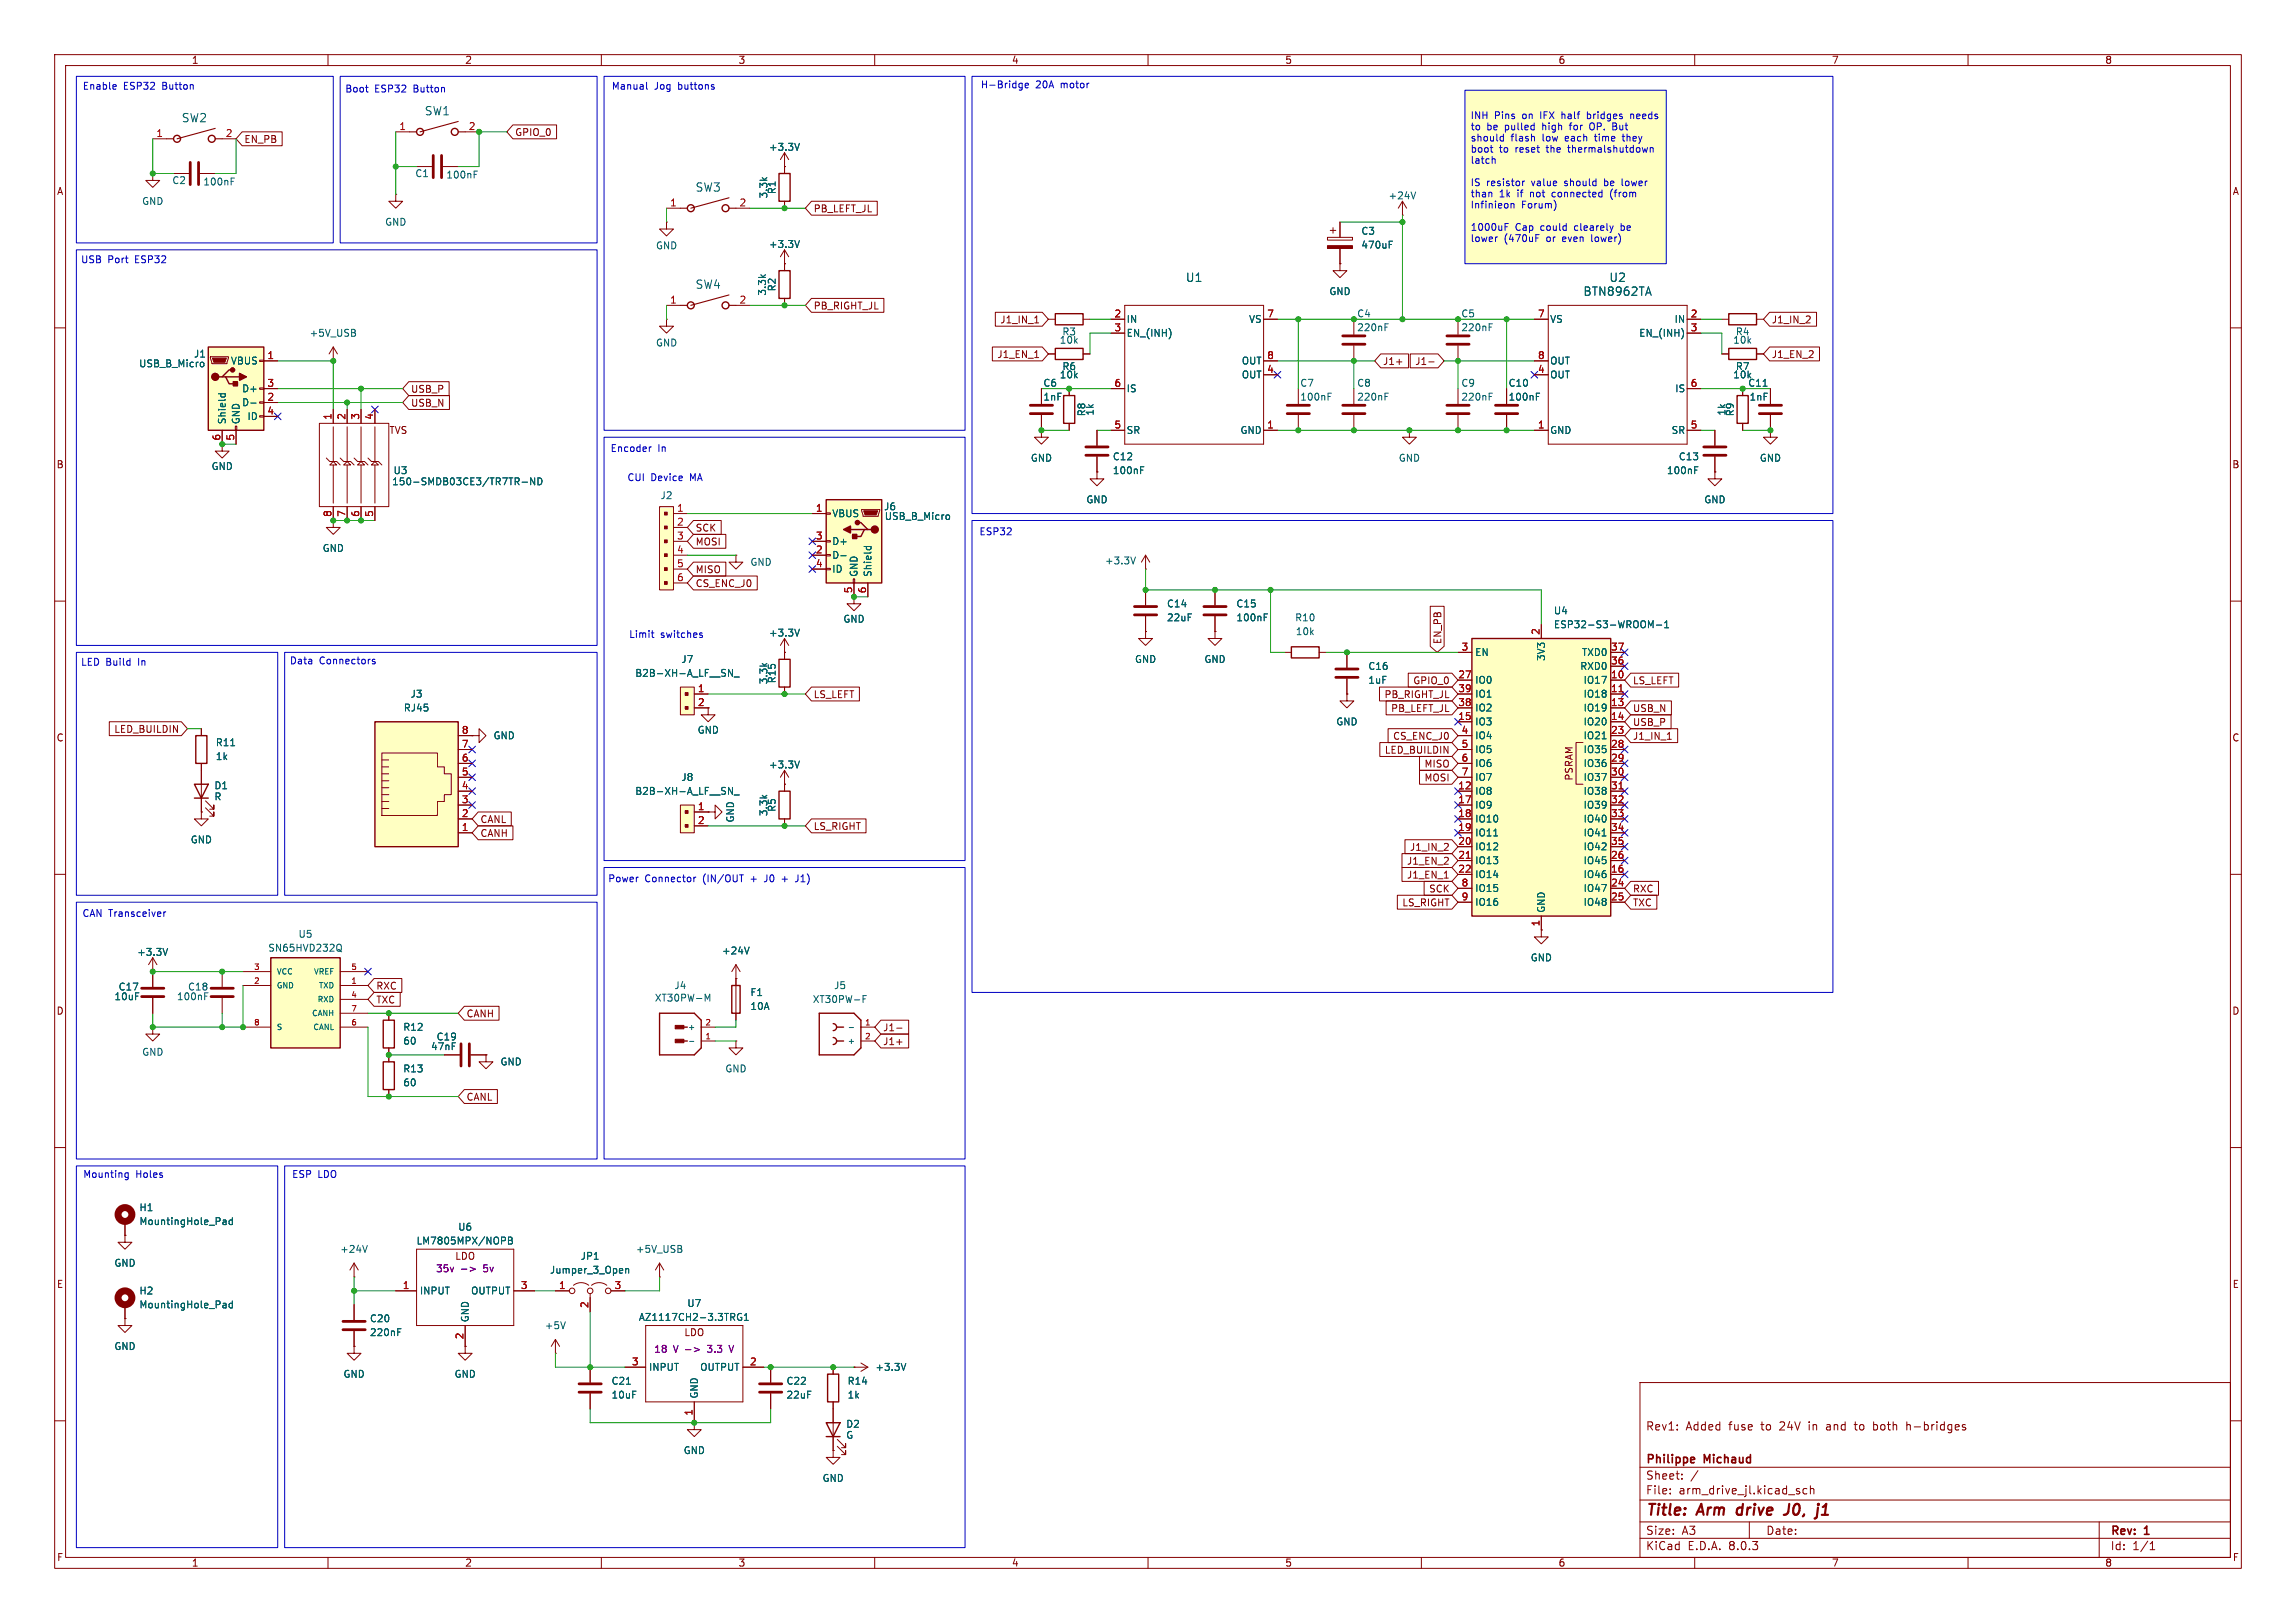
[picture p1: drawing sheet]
<svg xmlns="http://www.w3.org/2000/svg" width="420mm" height="297mm" viewBox="0 0 420 297" stroke-linecap="round" stroke-linejoin="round" font-family="sans-serif">
<defs><g id="words">
<g font-size="2.8" fill="#840000">
<text x="301" y="277.9">Title:</text>
<text x="310.6" y="277.9">Arm</text>
<text x="318.6" y="277.9">drive</text>
<text x="328.2" y="277.9">J0,</text>
<text x="334.9" y="277.9">j1</text>
</g>
<g font-size="2.1" fill="#006464">
<text x="33.2" y="22.6">SW2</text>
<text x="77.6" y="21.3">SW1</text>
<text x="127.1" y="35.3">SW3</text>
<text x="127.1" y="53.1">SW4</text>
<text x="216.8" y="51.8">U1</text>
<text x="294.3" y="51.8">U2</text>
<text x="289.6" y="54.3">BTN8962TA</text>
</g>
<g font-size="2.1" fill="#840000">
<text x="301" y="262">Rev1:</text>
<text x="308.4" y="262">Added</text>
<text x="316.3" y="262">fuse</text>
<text x="322.3" y="262">to</text>
<text x="325.8" y="262">24V</text>
<text x="331.3" y="262">in</text>
<text x="334.6" y="262">and</text>
<text x="340" y="262">to</text>
<text x="343.5" y="262">both</text>
<text x="349.8" y="262">h-bridges</text>
<text x="301" y="268.2">Philippe</text>
<text x="311.8" y="268.2">Michaud</text>
<text x="301" y="273.7">File:</text>
<text x="301" y="271">Sheet:</text>
<text x="307.1" y="273.7">arm_drive_jl.kicad_sch</text>
<text x="301" y="281.1">Size:</text>
<text x="307.6" y="281.1">A3</text>
<text x="323" y="281.1">Date:</text>
<text x="386" y="281.3">Rev:</text>
<text x="392.4" y="281.3">1</text>
<text x="301" y="283.9">KiCad</text>
<text x="308.7" y="283.9">E.D.A.</text>
<text x="316.3" y="283.9">8.0.3</text>
<text x="386" y="283.9">Id:</text>
<text x="390.1" y="283.9">1/1</text>
</g>
<g font-size="1.8" fill="#840000">
<text x="35" y="11.9">1</text>
<text x="85" y="11.9">2</text>
<text x="135" y="11.9">3</text>
<text x="185" y="11.9">4</text>
<text x="235" y="11.9">5</text>
<text x="285" y="11.9">6</text>
<text x="335" y="11.9">7</text>
<text x="385" y="11.9">8</text>
<text x="44.6" y="26.4">EN_PB</text>
<text x="94.1" y="25.1">GPIO_0</text>
<text x="10.3" y="35.9">A</text>
<text x="408.3" y="35.9">A</text>
<text x="148.7" y="39.1">PB_LEFT_JL</text>
<text x="148.7" y="56.8">PB_RIGHT_JL</text>
<text x="182.9" y="59.4">J1_IN_1</text>
<text x="324" y="59.4">J1_IN_2</text>
<text x="182.3" y="65.7">J1_EN_1</text>
<text x="324" y="65.7">J1_EN_2</text>
<text x="252.9" y="67">J1+</text>
<text x="258.8" y="67">J1-</text>
<text x="75.1" y="72.1">USB_P</text>
<text x="75.1" y="74.6">USB_N</text>
<text x="71.1" y="79.6">TVS</text>
<text x="10.3" y="85.9">B</text>
<text x="408.2" y="85.9">B</text>
<text x="127.2" y="100">MOSI</text>
<text x="127.2" y="97.5">SCK</text>
<text x="127.2" y="105.1">MISO</text>
<text x="127.2" y="107.6">CS_ENC_J0</text>
<text x="263.8" y="118" transform="rotate(-90 263.8 118)">EN_PB</text>
<text x="258.4" y="125.4">GPIO_0</text>
<text x="298.6" y="125.4">LS_LEFT</text>
<text x="148.7" y="128">LS_LEFT</text>
<text x="253.2" y="128">PB_RIGHT_JL</text>
<text x="254.4" y="130.5">PB_LEFT_JL</text>
<text x="298.6" y="130.5">USB_N</text>
<text x="10.3" y="135.9">C</text>
<text x="20.8" y="134.3">LED_BUILDIN</text>
<text x="254.7" y="135.6">CS_ENC_J0</text>
<text x="298.6" y="133">USB_P</text>
<text x="298.6" y="135.6">J1_IN_1</text>
<text x="408.2" y="135.9">C</text>
<text x="253.2" y="138.1">LED_BUILDIN</text>
<text x="260.5" y="143.2">MOSI</text>
<text x="260.5" y="140.7">MISO</text>
<text x="287.9" y="143" transform="rotate(-90 287.9 143)">PSRAM</text>
<text x="87.8" y="150.8">CANL</text>
<text x="87.8" y="153.4">CANH</text>
<text x="148.7" y="152.1">LS_RIGHT</text>
<text x="257.8" y="155.9">J1_IN_2</text>
<text x="257.3" y="158.4">J1_EN_2</text>
<text x="257.3" y="161">J1_EN_1</text>
<text x="256.4" y="166.1">LS_RIGHT</text>
<text x="261.3" y="163.5">SCK</text>
<text x="298.6" y="166.1">TXC</text>
<text x="298.6" y="163.5">RXC</text>
<text x="10.3" y="185.9">D</text>
<text x="68.7" y="183.8">TXC</text>
<text x="68.7" y="181.3">RXC</text>
<text x="408.2" y="185.9">D</text>
<text x="85.2" y="186.4">CANH</text>
<text x="161.4" y="188.9">J1-</text>
<text x="161.4" y="191.5">J1+</text>
<text x="85.2" y="201.6">CANL</text>
<text x="82.6" y="230.7">LDO</text>
<text x="10.3" y="235.9">E</text>
<text x="408.3" y="235.9">E</text>
<text x="124.5" y="244.7">LDO</text>
<text x="10.3" y="285.9">F</text>
<text x="35" y="286.9">1</text>
<text x="85" y="286.9">2</text>
<text x="135" y="286.9">3</text>
<text x="185" y="286.9">4</text>
<text x="235" y="286.9">5</text>
<text x="285" y="286.9">6</text>
<text x="335" y="286.9">7</text>
<text x="385" y="286.9">8</text>
<text x="408.3" y="285.9">F</text>
</g>
<g font-size="1.8" fill="#0000c2">
<text x="15" y="16.6">Enable</text>
<text x="22.6" y="16.6">ESP32</text>
<text x="29.8" y="16.6">Button</text>
<text x="63.1" y="17.1">Boot</text>
<text x="68.5" y="17.1">ESP32</text>
<text x="75.7" y="17.1">Button</text>
<text x="111.8" y="16.6">Manual</text>
<text x="119.7" y="16.6">Jog</text>
<text x="124.1" y="16.6">buttons</text>
<text x="179.3" y="16.4">H-Bridge</text>
<text x="189.4" y="16.4">20A</text>
<text x="194.1" y="16.4">motor</text>
<text x="268.9" y="22">INH</text>
<text x="273.4" y="22">Pins</text>
<text x="278.6" y="22">on</text>
<text x="282.1" y="22">IFX</text>
<text x="286.1" y="22">half</text>
<text x="291" y="22">bridges</text>
<text x="299.1" y="22">needs</text>
<text x="268.9" y="24">to</text>
<text x="268.9" y="26.1">should</text>
<text x="268.9" y="28.1">boot</text>
<text x="272" y="24">be</text>
<text x="274.3" y="28.1">to</text>
<text x="275.4" y="24">pulled</text>
<text x="276.4" y="26.1">flash</text>
<text x="277.3" y="28.1">reset</text>
<text x="282.3" y="26.1">low</text>
<text x="282.4" y="24">high</text>
<text x="283.2" y="28.1">the</text>
<text x="286.6" y="26.1">each</text>
<text x="287.3" y="28.1">thermalshutdown</text>
<text x="287.6" y="24">for</text>
<text x="291.5" y="24">OP.</text>
<text x="292.2" y="26.1">time</text>
<text x="295.8" y="24">But</text>
<text x="297.5" y="26.1">they</text>
<text x="268.9" y="30.2">latch</text>
<text x="268.9" y="34.3">IS</text>
<text x="271.9" y="34.3">resistor</text>
<text x="280.3" y="34.3">value</text>
<text x="286.5" y="34.3">should</text>
<text x="293.9" y="34.3">be</text>
<text x="297.3" y="34.3">lower</text>
<text x="268.9" y="36.3">than</text>
<text x="268.9" y="38.4">Infinieon</text>
<text x="274.3" y="36.3">1k</text>
<text x="277.7" y="36.3">if</text>
<text x="278.3" y="38.4">Forum)</text>
<text x="280.2" y="36.3">not</text>
<text x="284.4" y="36.3">connected</text>
<text x="295.2" y="36.3">(from</text>
<text x="268.9" y="42.4">1000uF</text>
<text x="268.9" y="44.5">lower</text>
<text x="275.1" y="44.5">(470uF</text>
<text x="277.2" y="42.4">Cap</text>
<text x="281.9" y="42.4">could</text>
<text x="283" y="44.5">or</text>
<text x="286.1" y="44.5">even</text>
<text x="288.3" y="42.4">clearely</text>
<text x="291.6" y="44.5">lower)</text>
<text x="296.9" y="42.4">be</text>
<text x="14.7" y="48.4">USB</text>
<text x="19.7" y="48.4">Port</text>
<text x="24.8" y="48.4">ESP32</text>
<text x="111.6" y="82.9">Encoder</text>
<text x="120.3" y="82.9">In</text>
<text x="114.7" y="88.2">CUI</text>
<text x="119" y="88.2">Device</text>
<text x="126.3" y="88.2">MA</text>
<text x="179.1" y="98.1">ESP32</text>
<text x="115" y="116.9">Limit</text>
<text x="120.8" y="116.9">switches</text>
<text x="14.7" y="122">LED Build</text>
<text x="25.4" y="122">In</text>
<text x="52.9" y="121.8">Data</text>
<text x="58.4" y="121.8">Connectors</text>
<text x="111.2" y="161.6">Power</text>
<text x="118" y="161.6">Connector</text>
<text x="128.7" y="161.6">(IN/OUT</text>
<text x="137.6" y="161.6">+</text>
<text x="140.3" y="161.6">J0</text>
<text x="143.7" y="161.6">+</text>
<text x="146.4" y="161.6">J1)</text>
<text x="15" y="168">CAN Transceiver</text>
<text x="15.1" y="215.8">Mounting</text>
<text x="24.8" y="215.8">Holes</text>
<text x="53.3" y="215.8">ESP</text>
<text x="58.1" y="215.8">LDO</text>
</g>
<g font-size="1.8" fill="#a90000">
<text x="73" y="23.9">1</text>
<text x="85.7" y="23.9">2</text>
<text x="28.5" y="25.1">1</text>
<text x="41.2" y="25.1">2</text>
<text x="122.5" y="37.8">1</text>
<text x="135.2" y="37.8">2</text>
<text x="122.5" y="55.6">1</text>
<text x="135.2" y="55.6">2</text>
<text x="203.8" y="58.2">2</text>
<text x="231.7" y="58.2">7</text>
<text x="281.2" y="58.2">7</text>
<text x="309.2" y="58.2">2</text>
<text x="48.8" y="65.8">1</text>
<text x="203.8" y="60.7">3</text>
<text x="231.7" y="65.8">8</text>
<text x="281.2" y="65.8">8</text>
<text x="309.2" y="60.7">3</text>
<text x="48.8" y="70.9">3</text>
<text x="203.8" y="70.9">6</text>
<text x="231.7" y="68.3">4</text>
<text x="281.2" y="68.3">4</text>
<text x="309.2" y="70.9">6</text>
<text x="48.8" y="73.4">2</text>
<text x="48.8" y="75.9">4</text>
<text x="60.7" y="76.9" transform="rotate(-90 60.7 76.9)">1</text>
<text x="63.2" y="76.9" transform="rotate(-90 63.2 76.9)">2</text>
<text x="65.8" y="76.9" transform="rotate(-90 65.8 76.9)">3</text>
<text x="68.3" y="76.9" transform="rotate(-90 68.3 76.9)">4</text>
<text x="40.4" y="80.7" transform="rotate(-90 40.4 80.7)">6</text>
<text x="42.9" y="80.7" transform="rotate(-90 42.9 80.7)">5</text>
<text x="203.8" y="78.5">5</text>
<text x="231.7" y="78.5">1</text>
<text x="281.2" y="78.5">1</text>
<text x="309.2" y="78.5">5</text>
<text x="60.7" y="94.7" transform="rotate(-90 60.7 94.7)">8</text>
<text x="63.2" y="94.7" transform="rotate(-90 63.2 94.7)">7</text>
<text x="65.8" y="94.7" transform="rotate(-90 65.8 94.7)">6</text>
<text x="68.3" y="94.7" transform="rotate(-90 68.3 94.7)">5</text>
<text x="123.8" y="93.7">1</text>
<text x="149.2" y="93.7">1</text>
<text x="123.8" y="96.3">2</text>
<text x="123.8" y="98.8">3</text>
<text x="123.8" y="101.3">4</text>
<text x="149.2" y="101.3">2</text>
<text x="149.2" y="98.8">3</text>
<text x="123.8" y="103.9">5</text>
<text x="123.8" y="106.4">6</text>
<text x="149.2" y="103.9">4</text>
<text x="156" y="108.7" transform="rotate(-90 156 108.7)">5</text>
<text x="158.5" y="108.7" transform="rotate(-90 158.5 108.7)">6</text>
<text x="267.3" y="119.1">3</text>
<text x="281.7" y="116.3" transform="rotate(-90 281.7 116.3)">2</text>
<text x="294.6" y="119.1">37</text>
<text x="266.7" y="124.2">27</text>
<text x="294.6" y="124.2">10</text>
<text x="294.6" y="121.7">36</text>
<text x="127.6" y="126.7">1</text>
<text x="127.6" y="129.3">2</text>
<text x="266.7" y="131.8">15</text>
<text x="266.7" y="129.3">38</text>
<text x="266.7" y="126.7">39</text>
<text x="294.6" y="126.7">11</text>
<text x="294.6" y="129.3">13</text>
<text x="294.6" y="131.8">14</text>
<text x="84.4" y="136.9">7</text>
<text x="84.4" y="134.4">8</text>
<text x="267.3" y="134.4">4</text>
<text x="267.3" y="136.9">5</text>
<text x="294.6" y="134.4">23</text>
<text x="294.6" y="136.9">28</text>
<text x="84.4" y="142">5</text>
<text x="84.4" y="139.4">6</text>
<text x="267.3" y="139.4">6</text>
<text x="267.3" y="142">7</text>
<text x="294.6" y="139.4">29</text>
<text x="294.6" y="142">30</text>
<text x="84.4" y="149.6">2</text>
<text x="84.4" y="147.1">3</text>
<text x="84.4" y="144.5">4</text>
<text x="127.6" y="148.3">1</text>
<text x="266.7" y="144.5">12</text>
<text x="266.7" y="147.1">17</text>
<text x="266.7" y="149.6">18</text>
<text x="294.6" y="144.5">31</text>
<text x="294.6" y="147.1">32</text>
<text x="294.6" y="149.6">33</text>
<text x="84.4" y="152.1">1</text>
<text x="127.6" y="150.9">2</text>
<text x="266.7" y="152.1">19</text>
<text x="266.7" y="154.7">20</text>
<text x="294.6" y="152.1">34</text>
<text x="294.6" y="154.7">35</text>
<text x="266.7" y="157.2">21</text>
<text x="266.7" y="159.8">22</text>
<text x="294.6" y="159.8">16</text>
<text x="294.6" y="157.2">26</text>
<text x="267.3" y="162.3">8</text>
<text x="267.3" y="164.8">9</text>
<text x="294.6" y="162.3">24</text>
<text x="294.6" y="164.8">25</text>
<text x="281.7" y="169.6" transform="rotate(-90 281.7 169.6)">1</text>
<text x="73.6" y="236">1</text>
<text x="95.2" y="236">3</text>
<text x="102.2" y="236">1</text>
<text x="107.7" y="239.5" transform="rotate(-90 107.7 239.5)">2</text>
<text x="112.3" y="236">3</text>
<text x="84.8" y="245.2" transform="rotate(-90 84.8 245.2)">2</text>
<text x="115.5" y="249.9">3</text>
<text x="137.1" y="249.9">2</text>
<text x="126.7" y="259.2" transform="rotate(-90 126.7 259.2)">1</text>
</g>
<g font-size="1.8" fill="#006464">
<text x="140.6" y="27.8">+3.3V</text>
<text x="31.4" y="33.9">C2</text>
<text x="37.1" y="34.1">100nF</text>
<text x="75.9" y="32.6">C1</text>
<text x="81.5" y="32.9">100nF</text>
<text x="142.1" y="35.6" transform="rotate(-90 142.1 35.6)">R1</text>
<text x="25.9" y="37.7">GND</text>
<text x="70.4" y="41.5">GND</text>
<text x="140.6" y="36.4" transform="rotate(-90 140.6 36.4)">3.3k</text>
<text x="253.9" y="36.7">+24V</text>
<text x="119.9" y="45.8">GND</text>
<text x="140.6" y="45.6">+3.3V</text>
<text x="248.9" y="43.2">C3</text>
<text x="248.9" y="45.7">470uF</text>
<text x="142.1" y="53.4" transform="rotate(-90 142.1 53.4)">R2</text>
<text x="140.3" y="54.2" transform="rotate(-90 140.3 54.2)">3.3k</text>
<text x="206" y="59.3">IN</text>
<text x="228.4" y="59.3">VS</text>
<text x="243.1" y="54.2">GND</text>
<text x="248.2" y="58.3">C4</text>
<text x="267.2" y="58.3">C5</text>
<text x="283.5" y="59.3">VS</text>
<text x="306.2" y="59.3">IN</text>
<text x="35.4" y="65.6">J1</text>
<text x="56.5" y="61.8">+5V_USB</text>
<text x="119.9" y="63.6">GND</text>
<text x="193.8" y="63.1">10k</text>
<text x="194.2" y="61.6">R3</text>
<text x="206" y="61.8">EN_(INH)</text>
<text x="248.2" y="60.8">220nF</text>
<text x="267.2" y="60.8">220nF</text>
<text x="299.7" y="61.8">EN_(INH)</text>
<text x="316.9" y="63.1">10k</text>
<text x="317.4" y="61.6">R4</text>
<text x="25.3" y="67.4">USB_B_Micro</text>
<text x="42.1" y="66.9">VBUS</text>
<text x="44.2" y="72">D+</text>
<text x="190.8" y="71">C6</text>
<text x="193.8" y="69.4">10k</text>
<text x="194.2" y="67.9">R6</text>
<text x="206" y="72">IS</text>
<text x="227.1" y="69.4">OUT</text>
<text x="227.1" y="66.9">OUT</text>
<text x="237.8" y="71">C7</text>
<text x="248.2" y="71">C8</text>
<text x="267.2" y="71">C9</text>
<text x="275.9" y="71">C10</text>
<text x="283.5" y="69.4">OUT</text>
<text x="283.5" y="66.9">OUT</text>
<text x="306.3" y="72">IS</text>
<text x="316.9" y="69.4">10k</text>
<text x="317.4" y="67.9">R7</text>
<text x="319.7" y="71">C11</text>
<text x="41.5" y="77.7" transform="rotate(-90 41.5 77.7)">Shield</text>
<text x="44" y="77.7" transform="rotate(-90 44 77.7)">GND</text>
<text x="44.2" y="74.5">D-</text>
<text x="45.2" y="77.1">ID</text>
<text x="190.8" y="73.5">1nF</text>
<text x="198.7" y="76.3" transform="rotate(-90 198.7 76.3)">R8</text>
<text x="200.3" y="76.2" transform="rotate(-90 200.3 76.2)">1k</text>
<text x="237.8" y="73.5">100nF</text>
<text x="248.2" y="73.5">220nF</text>
<text x="267.2" y="73.5">220nF</text>
<text x="275.9" y="73.5">100nF</text>
<text x="315.8" y="76.2" transform="rotate(-90 315.8 76.2)">1k</text>
<text x="317.3" y="76.3" transform="rotate(-90 317.3 76.3)">R9</text>
<text x="319.9" y="73.5">1nF</text>
<text x="206" y="79.6">SR</text>
<text x="226.8" y="79.6">GND</text>
<text x="283.5" y="79.6">GND</text>
<text x="305.7" y="79.6">SR</text>
<text x="38.6" y="86.2">GND</text>
<text x="71.6" y="89">150-SMDB03CE3/TR7TR-ND</text>
<text x="71.9" y="87">U3</text>
<text x="188.5" y="84.7">GND</text>
<text x="203.5" y="87">100nF</text>
<text x="203.5" y="84.4">C12</text>
<text x="255.8" y="84.7">GND</text>
<text x="304.8" y="87">100nF</text>
<text x="307" y="84.4">C13</text>
<text x="321.8" y="84.7">GND</text>
<text x="120.7" y="91.5">J2</text>
<text x="152.1" y="94.8">VBUS</text>
<text x="161.6" y="93.6">J6</text>
<text x="161.7" y="95.4">USB_B_Micro</text>
<text x="198.6" y="92.3">GND</text>
<text x="311.7" y="92.3">GND</text>
<text x="58.9" y="101.2">GND</text>
<text x="152.1" y="99.9">D+</text>
<text x="137.2" y="103.7">GND</text>
<text x="152.1" y="102.5">D-</text>
<text x="152.1" y="105">ID</text>
<text x="157.1" y="105.7" transform="rotate(-90 157.1 105.7)">GND</text>
<text x="159.6" y="105.7" transform="rotate(-90 159.6 105.7)">Shield</text>
<text x="202" y="103.5">+3.3V</text>
<text x="213.4" y="111.4">C14</text>
<text x="213.4" y="113.9">22uF</text>
<text x="226.1" y="113.9">100nF</text>
<text x="226.1" y="111.4">C15</text>
<text x="236.8" y="113.9">R10</text>
<text x="284.1" y="112.6">U4</text>
<text x="140.6" y="116.7">+3.3V</text>
<text x="154.2" y="114.1">GND</text>
<text x="236.9" y="116.4">10k</text>
<text x="284.1" y="115.2">ESP32-S3-WROOM-1</text>
<text x="116.1" y="124.1">B2B-XH-A_LF__SN_</text>
<text x="124.5" y="121.5">J7</text>
<text x="140.6" y="125.3" transform="rotate(-90 140.6 125.3)">3.3k</text>
<text x="142.1" y="125.1" transform="rotate(-90 142.1 125.1)">R15</text>
<text x="207.5" y="121.5">GND</text>
<text x="220.2" y="121.5">GND</text>
<text x="250.2" y="125.3">1uF</text>
<text x="250.2" y="122.8">C16</text>
<text x="269.7" y="125.3">IO0</text>
<text x="269.7" y="120.2">EN</text>
<text x="282.8" y="121.1" transform="rotate(-90 282.8 121.1)">3V3</text>
<text x="289" y="122.8">RXD0</text>
<text x="289.3" y="120.2">TXD0</text>
<text x="289.6" y="125.3">IO17</text>
<text x="73.8" y="130.4">RJ45</text>
<text x="75" y="127.9">J3</text>
<text x="269.7" y="130.4">IO2</text>
<text x="269.7" y="127.9">IO1</text>
<text x="289.6" y="127.9">IO18</text>
<text x="289.6" y="130.4">IO19</text>
<text x="39.4" y="136.8">R11</text>
<text x="90.2" y="135.5">GND</text>
<text x="127.5" y="134.5">GND</text>
<text x="244.3" y="132.9">GND</text>
<text x="269.7" y="132.9">IO3</text>
<text x="269.7" y="135.5">IO4</text>
<text x="289.6" y="132.9">IO20</text>
<text x="289.6" y="135.5">IO21</text>
<text x="39.4" y="139.3">1k</text>
<text x="124.5" y="143.1">J8</text>
<text x="140.6" y="140.8">+3.3V</text>
<text x="269.7" y="138">IO5</text>
<text x="269.7" y="140.6">IO6</text>
<text x="269.7" y="143.1">IO7</text>
<text x="289.6" y="138">IO35</text>
<text x="289.6" y="140.6">IO36</text>
<text x="289.6" y="143.1">IO37</text>
<text x="39.1" y="144.6">D1</text>
<text x="39.1" y="146.7">R</text>
<text x="116.1" y="145.6">B2B-XH-A_LF__SN_</text>
<text x="140.6" y="149.4" transform="rotate(-90 140.6 149.4)">3.3k</text>
<text x="142.1" y="148.7" transform="rotate(-90 142.1 148.7)">R5</text>
<text x="269.7" y="145.6">IO8</text>
<text x="269.7" y="148.2">IO9</text>
<text x="289.6" y="145.6">IO38</text>
<text x="289.6" y="148.2">IO39</text>
<text x="34.8" y="154.5">GND</text>
<text x="134.5" y="150.6" transform="rotate(-90 134.5 150.6)">GND</text>
<text x="269.7" y="150.7">IO10</text>
<text x="269.7" y="153.3">IO11</text>
<text x="269.7" y="155.8">IO12</text>
<text x="289.6" y="150.7">IO40</text>
<text x="289.6" y="153.3">IO41</text>
<text x="289.6" y="155.8">IO42</text>
<text x="269.7" y="158.3">IO13</text>
<text x="269.7" y="160.9">IO14</text>
<text x="289.6" y="160.9">IO46</text>
<text x="289.6" y="158.3">IO45</text>
<text x="269.7" y="163.4">IO15</text>
<text x="269.7" y="166">IO16</text>
<text x="282.8" y="167.1" transform="rotate(-90 282.8 167.1)">GND</text>
<text x="289.6" y="163.4">IO47</text>
<text x="289.6" y="166">IO48</text>
<text x="54.5" y="171.8">U5</text>
<text x="25" y="175.1">+3.3V</text>
<text x="49" y="174.3">SN65HVD232Q</text>
<text x="132" y="174.9">+24V</text>
<text x="279.9" y="176.1">GND</text>
<text x="20.8" y="183.2">10uF</text>
<text x="21.6" y="181.5">C17</text>
<text x="32.3" y="183.2">100nF</text>
<text x="34.3" y="181.5">C18</text>
<text x="119.7" y="183.5">XT30PW-M</text>
<text x="123.3" y="181.2">J4</text>
<text x="137.2" y="182.5">F1</text>
<text x="137.2" y="185">10A</text>
<text x="148.6" y="183.7">XT30PW-F</text>
<text x="152.5" y="181.2">J5</text>
<text x="73.7" y="188.8">R12</text>
<text x="73.7" y="191.4">60</text>
<text x="79.8" y="190.6">C19</text>
<text x="25.9" y="193.4">GND</text>
<text x="73.7" y="196.4">R13</text>
<text x="78.7" y="192.4">47nF</text>
<text x="91.4" y="195.2">GND</text>
<text x="132.6" y="196.4">GND</text>
<text x="73.7" y="199">60</text>
<text x="25.4" y="221.8">H1</text>
<text x="25.4" y="224.4">MountingHole_Pad</text>
<text x="76.1" y="227.9">LM7805MPX/NOPB</text>
<text x="83.7" y="225.4">U6</text>
<text x="20.8" y="232">GND</text>
<text x="62.1" y="229.5">+24V</text>
<text x="100.5" y="233.3">Jumper_3_Open</text>
<text x="106.1" y="230.7">JP1</text>
<text x="116.2" y="229.5">+5V_USB</text>
<text x="25.4" y="237.1">H2</text>
<text x="25.4" y="239.6">MountingHole_Pad</text>
<text x="76.7" y="237.1">INPUT</text>
<text x="86.1" y="237.1">OUTPUT</text>
<text x="125.6" y="239.4">U7</text>
<text x="67.6" y="244.7">220nF</text>
<text x="67.6" y="242.2">C20</text>
<text x="86" y="242.1" transform="rotate(-90 86 242.1)">GND</text>
<text x="99.6" y="243.4">+5V</text>
<text x="116.8" y="241.9">AZ1117CH2-3.3TRG1</text>
<text x="20.8" y="247.2">GND</text>
<text x="118.6" y="251.1">INPUT</text>
<text x="128" y="251.1">OUTPUT</text>
<text x="160" y="251.1">+3.3V</text>
<text x="62.7" y="252.3">GND</text>
<text x="83.1" y="252.3">GND</text>
<text x="111.8" y="253.6">C21</text>
<text x="111.8" y="256.1">10uF</text>
<text x="127.9" y="256" transform="rotate(-90 127.9 256)">GND</text>
<text x="143.8" y="253.6">C22</text>
<text x="143.8" y="256.1">22uF</text>
<text x="154.9" y="253.6">R14</text>
<text x="154.9" y="256.1">1k</text>
<text x="154.7" y="261.5">D2</text>
<text x="154.7" y="263.5">G</text>
<text x="125" y="266.3">GND</text>
<text x="150.4" y="271.4">GND</text>
</g>
<g font-size="1.8" fill="#840084">
<text x="79.7" y="233">35v</text>
<text x="84.2" y="233">-&gt;</text>
<text x="88.5" y="233">5v</text>
<text x="119.6" y="247.8">18</text>
<text x="123.2" y="247.8">V -&gt;</text>
<text x="129.7" y="247.8">3.3</text>
<text x="133.9" y="247.8">V</text>
</g>
<g font-size="1.4" fill="#a90000">
<text x="46.4" y="177.5">3</text>
<text x="64.2" y="177.5">5</text>
<text x="46.4" y="180.1">2</text>
<text x="64.2" y="180.1">1</text>
<text x="64.2" y="182.6">4</text>
<text x="64.2" y="185.2">7</text>
<text x="46.4" y="187.7">8</text>
<text x="64.2" y="187.7">6</text>
<text x="128.9" y="190.2">1</text>
<text x="128.9" y="187.7">2</text>
<text x="158.1" y="187.7">1</text>
<text x="158.1" y="190.2">2</text>
</g>
<g font-size="1.4" fill="#006464">
<text x="50.5" y="178.5">VCC</text>
<text x="57.3" y="178.5">VREF</text>
<text x="50.5" y="181.1">GND</text>
<text x="58" y="183.6">RXD</text>
<text x="58.2" y="181.1">TXD</text>
<text x="50.5" y="188.7">S</text>
<text x="56.9" y="186.2">CANH</text>
<text x="57.2" y="188.7">CANL</text>
<text x="125.7" y="188.7">+</text>
<text x="155" y="191.2">+</text>
</g>
</g></defs>
<g fill="none" stroke="#840000" stroke-width=".18">
<path d="M10 10h400v277h-400zM12 12h396v273h-396zM60 10v2M110 10v2M160 10v2M210 10v2M260 10v2M310 10v2M360 10v2M10 60h2M408 60h2M10 110h2"/>
<path d="M408 110h2M10 160h2M408 160h2M10 210h2M408 210h2M10 260h2M300 253h108v32h-108zM408 260h2M300 278.5h108M300 274.5h108M300 268.5h108M305.5 273.2v.2"/>
<path d="M305.5 272.5v.1M307.7 270.5v.2M307.7 269.8v.1M310.6 269.1l-1.3 1.9M320 278.5v3M328.8 272.9l.4 .1v.2l-.2 .2h-.3M328.8 272.4l.4 .1M330.5 272.5l-.4-.1-.3 .3v.4l.1 .2h.6M331.2 272.5l.2-.1 .3 .1 .1 .9M331.2 271.9v1.5M339.2 260.7h.5M342.7 260.2v1.5"/>
<path d="M342.7 261.6l.5 .1M343.2 260.7l-.5 .1M348.8 260.2v1.5M349.2 260.7l-.4 .1M359 260.8h.5M359 261.1l.4 .1 .2 .2-.1 .2-.4 .1M384 278.5v6.5M60 285v2M110 285v2M160 285v2M210 285v2M260 285v2"/>
<path d="M300 281.5h108M310 285v2M360 285v2M393.3 283.6h.9M393.3 282.5l.4-.4v1.5"/>
</g>
<path d="M317.9 276.1l-.2 .7 .3 .4M327.3 275.2l-.2 1.4a.74 .74 0 0 1-.8 .6M333.2 277.2h1.2M333.8 275.5l-.4 .3" fill="none" stroke="#840000" stroke-width=".4"/>
<path d="M309.8 266.7l.2 .3-.7 .2M309.9 267.6l-.1 .1" fill="none" stroke="#840000" stroke-width=".3"/>
<path d="M268 16.5h36.8v31.8h-36.8z" fill="#ffffc2"/>
<path d="M36.8 133.4v1.2M36.8 139.7v8.9M86.4 134.6h1.2v-1.2l1.3 1.2-1.3 1.3v-1.3M86.4 134.6h.1M36.8 148.6v1.3h1.3l-1.3 1.2-1.2-1.2h1.2M36.8 148.6h.1M37.6 147.8l1.5 1.6v-.8v.8h-.7M37.6 146.6l1.5 1.5v-.8v.8h-.7M22.9 226.1v1.2h1.2l-1.2 1.3-1.3-1.3h1.3M22.9 226.1h.1" fill="none" stroke="#840000" stroke-width=".18"/>
<path d="M35.8 134.6h2v5.1h-2zM35.6 143.5h2.5l-1.3 2.6zM35.6 146.1h2.5" fill="none" stroke="#840000" stroke-width=".25"/>
<path d="M42.2 136.5h.7" fill="none" stroke="#006464" stroke-width=".18"/>
<path d="M68.6 132.1h15.2v22.8h-15.2z" fill="#ffffc2"/>
<g fill="none" stroke="#840000" stroke-width=".18">
<path d="M69.8 137.8h10.2v2.5h1.3v1.3h1.2v3.8h-1.2v1.3h-1.3v2.5h-10.2zM69.8 139.1h1.3M83.8 139.7h2.6M83.8 137.2h2.6M83.8 134.6h2.6M69.8 148h1.3M69.8 146.7h1.3M69.8 145.4h1.3M69.8 144.1h1.3M69.8 142.9h1.3M69.8 141.6h1.3M69.8 140.3h1.3"/>
<path d="M83.8 152.4h2.6M83.8 149.9h2.6M83.8 147.3h2.6M83.8 144.8h2.6M83.8 142.2h2.6M81.3 193h2.8M86.1 193h2.8"/>
</g>
<path d="M68.6 132.1h15.2v22.8h-15.2z" fill="none" stroke="#840000" stroke-width=".25"/>
<path d="M84.3 191v4.1M85.9 191v4.1" fill="none" stroke="#840000" stroke-width=".51"/>
<path d="M49.5 175.3h12.7v16.5h-12.7z" fill="#ffffc2"/>
<g fill="none" stroke="#840000" stroke-width=".25">
<path d="M142.5 31.8h2v5h-2zM193 57.4h5.1v2h-5.1zM316.2 57.4h5.1v2h-5.1zM193 63.8h5.1v2h-5.1zM194.6 72.4h2v5.1h-2zM316.2 63.8h5.1v2h-5.1zM317.8 72.4h2v5.1h-2zM49.5 175.3h12.7v16.5h-12.7zM70.1 194.3h2v5.1h-2zM70.1 186.7h2v5.1h-2zM120.6 185.4h6.4l1.3 1.3v5.1l-1.3 1.2h-6.4zM123.8 190.5h1.9"/>
<path d="M123.8 188h1.9M133.9 180.3h1.5v5.1h-1.5zM149.9 185.4h6.3l1.3 1.3v5.1l-1.3 1.2h-6.3zM152.4 189.9a.64 .64 0 0 1 .6 .6 .64 .64 0 0 1-.6 .6M152.4 187.3a.64 .64 0 0 1 .6 .7 .64 .64 0 0 1-.6 .6M153 190.5h1.3M153 188h1.3M151.4 251.5h2v5h-2zM151.1 260.3h2.6l-1.3 2.6zM151.1 262.9h2.6"/>
<circle cx="126.4" cy="38.1" r=".63"/>
<circle cx="132.7" cy="38.1" r=".63"/>
<circle cx="126.4" cy="55.9" r=".63"/>
<circle cx="132.7" cy="55.9" r=".63"/>
</g>
<g fill="none" stroke="#840000" stroke-width=".18">
<path d="M121.9 38.1h2.6M134.6 38.1h2.6M143.5 30.5h.1M143.5 27.9v3.9M143.5 36.8v1.3M143.5 27.9l-.8 1.3M143.5 27.9l.8 1.3M256.5 39.4h.1M256.5 36.8l-.7 1.3M256.5 36.8v2.6M256.5 36.8l.8 1.3M121.9 58.4v1.3h1.3l-1.3 1.3-1.3-1.3h1.3"/>
<path d="M121.9 58.4h.1M121.9 40.6v1.3h1.3l-1.3 1.3-1.3-1.3h1.3M121.9 40.6h.1M121.9 55.9h2.6M134.6 55.9h2.6M143.5 48.3h.1M143.5 45.7l-.8 1.3M143.5 45.7v2.6M143.5 45.7l.8 1.3M191.8 58.4h1.2M198.1 58.4h1.3M203.2 58.4h2.5"/>
<path d="M205.7 55.9h25.4v25.4h-25.4zM231.1 58.4h2.6M245.1 48.3v1.2h-1.3l1.3 1.3 1.3-1.3h-1.3M245.1 48.3h.1M280.7 58.4h2.5M283.2 55.9h25.4v25.4h-25.4zM308.6 58.4h2.5M315 58.4h1.2M321.3 58.4h1.3M190.5 78.7v1.3h-1.3l1.3 1.3 1.3-1.3h-1.3M190.5 78.7h.1M190.5 71.1v2.8"/>
<path d="M190.5 75.9v2.8M191.8 64.8h1.2M195.6 71.1v1.3M195.6 77.5v1.2M198.1 64.8h1.3M200.7 78.7v2.8M203.2 78.7h2.5M203.2 71.1h2.5M203.2 61h2.5M231.1 78.7h2.6M231.1 68.6h2.6M231.1 66h2.6"/>
<path d="M237.5 71.1v2.8M237.5 75.9v2.8M257.8 78.7v1.3h-1.3l1.3 1.3 1.3-1.3h-1.3M257.8 78.7h.1M275.6 71.1v2.8M275.6 75.9v2.8M280.7 78.7h2.5M280.7 68.6h2.5M280.7 66h2.5M308.6 78.7h2.5M308.6 71.1h2.5M308.6 61h2.5"/>
<path d="M313.7 78.7v2.8M315 64.8h1.2M318.8 71.1v1.3M318.8 77.5v1.2M321.3 64.8h1.3M323.8 78.7v1.3h1.3l-1.3 1.3-1.2-1.3h1.2M323.8 78.7h.1M323.8 71.1v2.8M323.8 75.9v2.8M200.7 86.4v1.2h-1.3l1.3 1.3 1.2-1.3h-1.2M200.7 86.4h.1M200.7 83.6v2.8"/>
<path d="M313.7 86.4v1.2h1.3l-1.3 1.3-1.3-1.3h1.3M313.7 86.4h.1M313.7 83.6v2.8M246.4 127v1.3h1.2l-1.2 1.2-1.3-1.2h1.3M246.4 127h.1M27.9 177.8h.1M27.9 175.3l-.7 1.2M27.9 175.3v5.3M27.9 175.3l.8 1.2M40.6 177.8v2.8M44.4 177.8h5.1M62.2 177.8h5.1"/>
<path d="M134.6 179.1h.1M134.6 176.5l-.7 1.3M134.6 176.5v10.2M134.6 176.5l.8 1.3M281.9 170.2v1.3h1.3l-1.3 1.2-1.2-1.2h1.2M281.9 170.2h.1M27.9 188v1.2h1.3l-1.3 1.3-1.2-1.3h1.2M27.9 188h.1M27.9 182.6v2.8M40.6 182.6v2.8M44.4 180.3h5.1M44.4 188h5.1"/>
<path d="M62.2 180.3h5.1M62.2 182.9h5.1M62.2 188h5.1M62.2 185.4h5.1M71.1 185.4v1.3M71.1 191.8v2.5M71.1 199.4v1.3M88.9 193v1.3h1.3l-1.3 1.3-1.3-1.3h1.3M88.9 193h.1M128.3 188h2.5M128.3 190.5h2.5M134.6 190.5v1.3h1.3l-1.3 1.2-1.3-1.2h1.3"/>
<path d="M134.6 190.5h.1M157.5 188h2.5M157.5 190.5h2.5M22.9 238.8v2.5M64.8 233.7h.1M64.8 231.1l-.8 1.3M64.8 231.1v2.6M64.8 238.8v2.8M64.8 231.1l.7 1.3M72.4 236.2h3.8M76.2 228.6h17.8v14h-17.8zM94 236.2h3.8"/>
<path d="M101.6 236.2h2.5M104.9 235.2a2.26 2.26 0 0 1 2.8 0M107.9 236.7v3.3M108.2 235.2a2.26 2.26 0 0 1 2.8 0M111.8 236.2h2.5M120.6 233.7h.1M120.6 231.1l-.7 1.3M120.6 231.1v2.6M120.6 231.1l.8 1.3M22.9 241.3v1.3h1.2l-1.2 1.2-1.3-1.2h1.3M22.9 241.3h.1M64.8 246.4v1.2h1.2l-1.2 1.3-1.3-1.3h1.3"/>
<path d="M64.8 246.4h.1M64.8 243.6v2.8M85.1 246.4v1.2h1.3l-1.3 1.3-1.3-1.3h1.3M85.1 246.4h.1M85.1 242.6v3.8M101.6 247.6h.1M101.6 245.1l-.8 1.3M101.6 245.1v2.5M101.6 245.1l.8 1.3M107.9 250.2v2.8M107.9 255v2.8M114.3 250.2h3.8"/>
<path d="M118.1 242.6h17.8v13.9h-17.8zM127 256.5v3.8M135.9 250.2h3.8M141 250.2v2.8M141 255v2.8M152.4 250.2v1.3M152.4 256.5v8.9M156.2 250.2h.1M156.2 250.2h2.5M157.5 249.4l1.2 .8M158.7 250.2l-1.2 .8M127 260.3v1.3h1.3l-1.3 1.3-1.3-1.3h1.3"/>
<path d="M127 260.3h.1M152.4 265.4v1.3h1.3l-1.3 1.3-1.3-1.3h1.3M152.4 265.4h.1M153.2 264.7l1.5 1.5v-.8v.8h-.8M153.2 263.4l1.5 1.5v-.7v.7h-.8"/>
<circle cx="104.6" cy="236.2" r=".51"/>
<circle cx="108" cy="236.2" r=".51"/>
<circle cx="111.3" cy="236.2" r=".51"/>
</g>
<g fill="none" stroke="#006464" stroke-width=".18">
<path d="M146.2 26.2l-.4 1.3M259 35.1l-.5 1.3M146.2 44l-.4 1.3M301.5 52.5l.5 1.5M214.1 60.6v.9M242.9 72.6h.5M242.9 72h.6M281 72.6h.5M281 72h.6M307.9 60.6v.9M322.5 70.7h.7M208.6 86h.5"/>
<path d="M208.6 85.4h.6M310 86h.4M310 85.4h.6M30.7 173.6l-.5 1.2M61.9 172.8a.43 .43 0 0 1 .5 .4v.4l-.1 .4M62 173.8l.3 .2M62.3 174l.2 .2M62.3 174l-.4 .1M137 173.3l-.4 1.3M37.4 182.3h.5M126.1 190.6h.8M129 181.9l.4 .9 .4-.9v1.3"/>
<path d="M155.3 188h.8M157.9 182.8h.4M157.9 182.2h.6M40.9 238.5h.3l.2 .2v.6M41.4 239.3h-.5M41.4 238.8l-.5 .1M42.5 238.6l-.4-.1-.2 .2 .1 .6h.5M42.5 238.1v1.2M67.2 227.9l-.4 1.3M92.3 226.4l.2 .2-.2 .4M93 226.4h.4l.3 .2-.3 .4 .3 .1v.3l-.2 .3h-.5zM93 227h.4"/>
<path d="M114.5 232.1v.9M114.5 232.3l.1-.2 .3 .1 .1 .8M124.4 228.5l.3 .3v.3l-.2 .1M124.6 228l.1 .2-.1 .3M72.8 243.8h.4M72.8 243.1h.6M103.4 241.9l-.4 1.2M114.6 253.3h.7M135.6 240.4a.59 .59 0 0 0-.7 .6 .59 .59 0 0 0 .7 .6l.1-.5h-.3M136.2 241.6h.7M136.2 240.7l.3-.3v1.2M165.7 249.5l-.4 1.3"/>
</g>
<g fill="none" stroke="#840000" stroke-width=".51">
<path d="M188.5 75.7h4M188.5 74.2h4M235.5 75.7h4M235.5 74.2h4M273.6 75.7h4M273.6 74.2h4M321.8 75.7h4.1M321.8 74.2h4.1M198.6 83.3h4.1M198.6 81.8h4.1M311.7 83.3h4M311.7 81.8h4"/>
<path d="M25.9 182.4h4.1M25.9 180.8h4.1M38.6 182.4h4.1M38.6 180.8h4.1M62.7 243.3h4.1M62.7 241.8h4.1M105.9 254.8h4.1M105.9 253.2h4.1M138.9 254.8h4.1M138.9 253.2h4.1"/>
</g>
<circle cx="22.9" cy="237.5" r="1.27" fill="none" stroke="#840000" stroke-width="1.3"/>
<path d="M86 231.9l1 .4-1 .3M127 246.6l1 .4-1 .3M133.3 246.2l.5 1.3" fill="none" stroke="#840084" stroke-width=".18"/>
<path d="M124.5 38.1h1.2M133.3 38.1h1.3M133.3 36.2l-6.9 1.9M124.5 55.9h1.2M133.3 55.9h1.3M133.3 54l-6.9 1.9" fill="none" stroke="#840000" stroke-width=".2"/>
<g fill="#840000" stroke="#840000" stroke-width=".18">
<path d="M123.5 190.2h1.6v.6h-1.6z"/>
<path d="M123.5 187.6h1.6v.7h-1.6z"/>
</g>
<path d="M269.2 116.8h25.4v50.8h-25.4z" fill="#ffffc2"/>
<path d="M236.2 118.4h5.1v2h-5.1zM269.2 116.8h25.4v50.8h-25.4z" fill="none" stroke="#840000" stroke-width=".25"/>
<g fill="none" stroke="#840000" stroke-width=".18">
<path d="M242.8 43.4h4.6v.5h-4.6zM243.3 42.2h1M243.8 41.7v1M245.1 40.6v2.8M245.1 45.5v2.8M247.6 58.4v2.8M266.7 58.4v2.8M247.6 63.2v2.8M247.6 71.1v2.8M247.6 75.9v2.8M266.7 63.2v2.8M266.7 71.1v2.8"/>
<path d="M266.7 75.9v2.8M209.5 104.1h.1M209.5 115.6v1.2h1.3l-1.3 1.3-1.2-1.3h1.2M209.5 115.6h.1M209.5 101.6l-.7 1.3M209.5 101.6v2.5M209.5 108v2.7M209.5 112.8v2.8M209.5 101.6l.8 1.3M222.2 115.6v1.2h1.3l-1.3 1.3-1.2-1.3h1.2M222.2 115.6h.1M222.2 108v2.7"/>
<path d="M222.2 112.8v2.8M234.9 119.4h1.3M241.3 119.4h1.3M246.4 119.4v2.8M266.7 119.4h2.5M281.9 114.3v2.5M294.6 119.4h2.6M246.4 124.2v2.8M266.7 124.5h2.5M266.7 127h2.5M266.7 129.5h2.5M266.7 132.1h2.5"/>
<path d="M266.7 134.6h2.5M266.7 137.2h2.5M266.7 139.7h2.5M289.6 135.9h-1.3v7.6h1.3M294.6 124.5h2.6M294.6 127h2.6M294.6 129.5h2.6M294.6 132.1h2.6M294.6 134.6h2.6M294.6 137.2h2.6M294.6 139.7h2.6M294.6 121.9h2.6"/>
<path d="M266.7 144.8h2.5M266.7 147.3h2.5M266.7 149.9h2.5M266.7 152.4h2.5M266.7 154.9h2.5M266.7 157.5h2.5M266.7 142.2h2.5M294.6 144.8h2.6M294.6 147.3h2.6M294.6 149.9h2.6M294.6 152.4h2.6M294.6 154.9h2.6"/>
<path d="M294.6 157.5h2.6M294.6 142.2h2.6M266.7 160h2.5M266.7 162.6h2.5M266.7 165.1h2.5M281.9 167.6v2.6M294.6 160h2.6M294.6 162.6h2.6M294.6 165.1h2.6M22.9 223.5v2.6"/>
</g>
<path d="M296.2 126.6h.7M268.2 157.1h.7M296.2 144.4h.7" fill="none" stroke="#a90000" stroke-width=".18"/>
<g fill="none" stroke="#006464" stroke-width=".18">
<path d="M253.3 59.9h.5M253.3 59.3h.7M254.1 44.7h.4M254.1 44.1h.6M272.4 59.9h.4M272.4 59.3h.6M253.3 72.6h.5M253.3 72h.7M272.4 72.6h.4M272.4 72h.6M207.7 101.9l-.4 1.3M231.3 112.9h.4"/>
<path d="M231.3 112.3h.6M302 114.5l.4-.9v1.3M303 114.4h1M304.5 114.9h.7M304.5 114l.4-.4v1.3M293.1 135.2h.7M273.2 153h.8M293.1 153h.7M40.9 223.3h.3l.2 .1v.7M41.4 224l-.5 .1M41.4 223.6h-.5M42.5 223.3h-.4l-.2 .2 .1 .5h.5"/>
<path d="M42.5 222.8v1.3"/>
</g>
<g fill="none" stroke="#840000" stroke-width=".51">
<path d="M245.6 75.7h4.1M245.6 74.2h4.1M245.6 63h4.1M245.6 61.5h4.1M264.7 75.7h4M264.7 74.2h4M264.7 63h4M264.7 61.5h4M207.5 112.5h4.1M207.5 111h4.1M220.2 112.5h4.1M220.2 111h4.1"/>
<path d="M244.3 124h4.1M244.3 122.4h4.1"/>
</g>
<circle cx="22.9" cy="222.2" r="1.27" fill="none" stroke="#840000" stroke-width="1.3"/>
<path d="M242.8 45h4.6v.5h-4.6z" fill="#840000" stroke="#840000" stroke-width=".18"/>
<path d="M124.5 147.3h2.5v5.1h-2.5z" fill="#ffffc2"/>
<path d="M124.5 147.3h2.5v5.1h-2.5zM127 148.6h2.5M127 151.1h2.5" fill="none" stroke="#840000" stroke-width=".18"/>
<g fill="#840000" stroke="#840000" stroke-width=".18">
<path d="M125.3 148.3h.6v.5h-.6z"/>
<path d="M125.3 150.9h.6v.5h-.6z"/>
</g>
<path d="M133.3 144.1l.7 1.3v-1.3M134.3 145.5h1" fill="none" stroke="#006464" stroke-width=".18"/>
<path d="M38.1 63.5h10.2v15.2h-10.2z" fill="#ffffc2"/>
<path d="M38.1 63.5h10.2v15.2h-10.2zM40.6 69h.7l.6 1.2h1.3M41.3 69h2.5M42.5 67.7h-.6l-1.3 1.3h-.6" fill="none" stroke="#840000" stroke-width=".25"/>
<g fill="#840000" stroke="#840000" stroke-width=".25">
<path d="M43.8 68.3l1.3 .7-1.3 .6z"/>
<path d="M42.7 69.9h.7v.7h-.7z"/>
<circle cx="39.4" cy="69" r=".63"/>
<circle cx="42.5" cy="67.7" r=".38"/>
</g>
<path d="M38.5 65.3h3.3v.2l-.3 1h-2.8zM40.6 78.7v2.6M43.1 78h.2v.7h-.2zM43.2 78.7v2.6M47.5 76.1h.8v.2h-.8zM47.5 73.5h.8v.3h-.8zM47.5 71h.8v.2h-.8zM47.5 65.9h.8v.3h-.8zM48.3 66h2.5M48.3 73.7h2.5M48.3 71.1h2.5M48.3 76.2h2.5" fill="none" stroke="#840000" stroke-width=".18"/>
<path d="M38.9 65.5h2.5l-.3 .8h-2z" fill="#840000" stroke="#840000" stroke-width=".18"/>
<path d="M37.1 66.3l.2 .2v.4l-.1 .2h-.3M39.9 72.1h1.3M40.4 72.1v.3M41.2 72.1v.3M45.9 73.8h.9" fill="none" stroke="#006464" stroke-width=".18"/>
<path d="M124.5 125.7h2.5v5.1h-2.5z" fill="#ffffc2"/>
<g fill="none" stroke="#840000" stroke-width=".18">
<path d="M27.9 31.8v1.2h1.3l-1.3 1.3-1.2-1.3h1.2M27.9 31.8h.1M27.9 25.4h2.6M31.7 31.8h2.8M36.6 31.8h2.8M40.6 25.4h2.6M72.4 35.6v1.2h1.3l-1.3 1.3-1.3-1.3h1.3M72.4 35.6h.1M72.4 24.1h2.5M76.2 30.5h2.8M81 30.5h2.8M85.1 24.1h2.5"/>
<path d="M143.5 48.3v1.2M143.5 54.6v1.3M40.6 81.3v1.3h1.3l-1.3 1.2-1.2-1.2h1.2M40.6 81.3h.1M61 95.3v1.2h1.2l-1.2 1.3-1.3-1.3h1.3M61 95.3h.1M134.6 101.6v1.3h1.3l-1.3 1.2-1.3-1.2h1.3M134.6 101.6h.1M124.5 125.7h2.5v5.1h-2.5zM127 127h2.5M127 129.5h2.5M129.5 129.5v1.3h-1.2l1.2 1.3 1.3-1.3h-1.3"/>
<path d="M129.5 129.5h.1M129.5 148.6h1.3v1.3l1.3-1.3-1.3-1.3v1.3M129.5 148.6h.1M143.5 143.5h.1M143.5 141l-.8 1.2M143.5 141v3.8M143.5 149.9v1.2M143.5 141l.8 1.2"/>
</g>
<g fill="#840000" stroke="#840000" stroke-width=".18">
<path d="M125.3 126.7h.6v.6h-.6z"/>
<path d="M125.3 129.3h.6v.5h-.6z"/>
</g>
<path d="M42.3 33.2h.4M42.3 32.6h.6M86.7 31.9h.5M86.7 31.3h.6M133.3 122.5l.7 1.3v-1.3M134.3 123.9h1M146.2 139.3l-.4 1.2" fill="none" stroke="#006464" stroke-width=".18"/>
<path d="M34.8 29.7v4.1M36.3 29.7v4.1M79.2 28.4v4.1M80.8 28.4v4.1" fill="none" stroke="#840000" stroke-width=".51"/>
<path d="M30.5 25.4h1.2M39.4 25.4h1.2M39.4 23.5l-7 1.9M74.9 24.1h1.3M83.8 24.1h1.3M83.8 22.2l-7 1.9" fill="none" stroke="#840000" stroke-width=".2"/>
<g fill="none" stroke="#840000" stroke-width=".25">
<path d="M142.5 49.5h2v5.1h-2zM142.5 144.8h2v5.1h-2z"/>
<circle cx="32.4" cy="25.4" r=".63"/>
<circle cx="38.7" cy="25.4" r=".63"/>
<circle cx="76.8" cy="24.1" r=".63"/>
<circle cx="83.2" cy="24.1" r=".63"/>
</g>
<path d="M151.1 91.4h10.2v15.3h-10.2z" fill="#ffffc2"/>
<path d="M151.1 91.4h10.2v15.3h-10.2zM155.6 96.9h2.5M156.8 95.6h.7l1.2 1.3h.7M158.7 96.9h-.6l-.6 1.3h-1.3M142.5 120.7h2v5h-2z" fill="none" stroke="#840000" stroke-width=".25"/>
<g fill="#840000" stroke="#840000" stroke-width=".25">
<path d="M154.3 96.9l1.3-.6v1.2z"/>
<path d="M156 97.8h.7v.8h-.7z"/>
<circle cx="160" cy="96.9" r=".63"/>
<circle cx="156.8" cy="95.6" r=".38"/>
</g>
<g fill="none" stroke="#840000" stroke-width=".18">
<path d="M148.6 94h2.5M148.6 99.1h2.5M151.1 98.9h.8v.3h-.8zM151.1 93.9h.8v.2h-.8zM157.6 93.2h3.3v.3l-.2 1h-2.8zM143.5 119.4h.1M143.5 116.8v3.9M143.5 116.8l-.8 1.3M143.5 116.8l.8 1.3M148.6 101.6h2.5M148.6 104.1h2.5M151.1 104h.8v.3h-.8z"/>
<path d="M151.1 101.5h.8v.2h-.8zM156.1 105.9h.2v.8h-.2zM156.2 106.7v2.5M158.7 106.7v2.5M143.5 125.7v1.3"/>
</g>
<path d="M158 93.5h2.5l-.2 .7h-2.1z" fill="#840000" stroke="#840000" stroke-width=".18"/>
<path d="M173.3 94.2l.3 .1 .1 .2-.1 .4-.3 .2M146.2 115.1l-.4 1.3M153.8 101.7h1M158.1 100h1.2M158.5 100v.4M159.3 100v.4" fill="none" stroke="#006464" stroke-width=".18"/>
<path d="M120.6 92.7h2.6v15.3h-2.6z" fill="#ffffc2"/>
<g fill="none" stroke="#840000" stroke-width=".18">
<path d="M44.3 24.1h7.3v2.6h-7.3l-1.1-1.3zM93.8 22.9h8v2.5h-8l-1.1-1.3zM143.5 30.5h.1M143.5 30.5v1.3M143.5 36.8v1.3M148.4 36.8h12.1v2.6h-12.1l-1.1-1.3zM143.5 48.3h.1M143.5 48.3v1.2M143.5 54.6v1.3M148.4 54.6h13.3v2.6h-13.3l-1.1-1.3zM182.1 57.1h8.6l1.1 1.3-1.1 1.3h-8.6zM189.3 59.1h.7"/>
<path d="M203.2 58.4h2.5M231.1 58.4h2.6M245.1 48.3h.1M245.1 40.6v2.8M245.1 45.5v2.8M280.7 58.4h2.5M308.6 58.4h2.5M323.7 57.1h8.6v2.6h-8.6l-1.1-1.3zM40.6 78.7v2.6M43.2 78.7v2.6M48.3 66h2.5M48.3 73.7h2.5"/>
<path d="M48.3 71.1h2.5M48.3 76.2h2.5M58.4 77.5h12.7v15.2h-12.7zM61 66h.1M61 63.5l-.8 1.3M61 63.5v2.5M61 74.9v2.6M61 78.1v6.4M61 63.5l.7 1.3M63.5 74.9v2.6M63.5 78.1v6.4M66 74.9v2.6"/>
<path d="M66 78.1v6.4M68.6 74.9v2.6M68.6 78.1v6.4M74.8 69.8h7.4v2.6h-7.4l-1.1-1.3zM74.8 72.4h7.4v2.5h-7.4l-1.1-1.2zM181.5 63.5h9.2l1.1 1.3-1.1 1.2h-9.2zM189.3 65.4h.7M190.5 78.7h.1M190.5 71.1v2.8M190.5 75.9v2.8M191.8 64.8h1.2M195.6 71.1v1.3"/>
<path d="M195.6 77.5v1.2M198.1 64.8h1.3M200.7 78.7v2.8M203.2 71.1h2.5M203.2 78.7h2.5M203.2 61h2.5M231.1 66h2.6M231.1 78.7h2.6M231.1 68.6h2.6M252.6 64.8h5.1v2.5h-5.1l-1.1-1.3zM255.5 66.2h.9M258 64.8h5l1.2 1.2-1.2 1.3h-5z"/>
<path d="M261.4 66.2h.9M275.6 71.1v2.8M275.6 75.9v2.8M280.7 66h2.5M280.7 78.7h2.5M280.7 68.6h2.5M308.6 71.1h2.5M308.6 78.7h2.5M308.6 61h2.5M313.7 78.7v2.8M315 64.8h1.2M318.8 71.1v1.3"/>
<path d="M318.8 77.5v1.2M321.3 64.8h1.3M323.7 63.5h9.1v2.5h-9.1l-1.1-1.2zM323.8 78.7h.1M323.8 71.1v2.8M323.8 75.9v2.8M40.6 81.3h.1M59.7 83.8l.6 .7h.7M60.3 85.1l.7-.6 .6 .6zM61 84.5h.6l.6 .6M61 95.3h.1M61 85.1v7"/>
<path d="M61 92.7v2.6M62.2 83.8l.7 .7h.6M62.9 85.1l.6-.6 .6 .6zM63.5 84.5h.6l.7 .6M63.5 85.1v7M63.5 92.7v2.6M64.8 83.8l.6 .7h.6M65.4 85.1l.6-.6 .7 .6zM66 84.5h.7l.6 .6M66 85.1v7M66 92.7v2.6M67.3 83.8l.6 .7h.7"/>
<path d="M67.9 85.1l.7-.6 .6 .6zM68.6 84.5h.6l.6 .6M68.6 85.1v7M68.6 92.7v2.6M120.6 92.7h2.6v15.3h-2.6zM123.2 94h2.5M123.2 96.5h2.5M123.2 99.1h2.5M126.8 97.8h6v2.5h-6l-1.1-1.2zM126.8 95.2h5.1v2.6h-5.1l-1.1-1.3zM148.6 94h2.5M148.6 99.1h2.5"/>
<path d="M200.7 86.4h.1M200.7 83.6v2.8M313.7 86.4h.1M313.7 83.6v2.8M123.2 101.6h2.5M123.2 104.1h2.5M123.2 106.7h2.5M126.8 102.9h6v2.5h-6l-1.1-1.3zM126.8 105.4h11.7v2.6h-11.7l-1.1-1.3zM143.5 119.4h.1M143.5 119.4v1.3M148.6 101.6h2.5"/>
<path d="M148.6 104.1h2.5M156.2 109.2v1.3h1.3l-1.3 1.3-1.3-1.3h1.3M156.2 109.2h.1M156.2 106.7v2.5M158.7 106.7v2.5M209.5 115.6h.1M209.5 108v2.7M209.5 112.8v2.8M222.2 115.6h.1M222.2 108v2.7M222.2 112.8v2.8M246.4 119.4v2.8"/>
<path d="M261.6 110.9h2.6v7.4l-1.3 1.1-1.3-1.1zM266.7 119.4h2.5M281.9 114.3v2.5M294.6 119.4h2.6M20 132.1h13.2l1.1 1.3-1.1 1.2h-13.2zM36.8 133.4v1.2M36.8 139.7v3.8M83.8 139.7h2.6M83.8 137.2h2.6M83.8 134.6h2.6M86.4 134.6h.1M127 127h2.5"/>
<path d="M127 129.5h2.5M129.5 129.5h.1M143.5 125.7v1.3M148.4 125.7h8.8v2.6h-8.8l-1.1-1.3zM246.4 127h.1M246.4 124.2v2.8M252.3 125.7h13.3l1.1 1.3-1.1 1.3h-13.3zM252.4 135.9h13.2l1.1 1.3-1.1 1.2h-13.2zM253.6 128.3h12l1.1 1.2-1.1 1.3h-12zM253.9 133.3h11.7l1.1 1.3-1.1 1.3h-11.7zM257.6 123.2h8l1.1 1.3-1.1 1.2h-8zM259.7 138.4h5.9l1.1 1.3-1.1 1.3h-5.9z"/>
<path d="M266.7 127h2.5M266.7 129.5h2.5M266.7 139.7h2.5M266.7 137.2h2.5M266.7 134.6h2.5M266.7 124.5h2.5M266.7 132.1h2.5M294.6 127h2.6M294.6 129.5h2.6M294.6 139.7h2.6M294.6 137.2h2.6M294.6 134.6h2.6"/>
<path d="M294.6 124.5h2.6M294.6 132.1h2.6M294.6 121.9h2.6M298.3 130.8h7.4v2.6h-7.4l-1.1-1.3zM298.3 133.3h8.6v2.6h-8.6l-1.1-1.3zM298.3 123.2h8.8v2.5h-8.8l-1.1-1.2zM298.3 128.3h7.4v2.5h-7.4l-1.1-1.3zM305 135.3h.7M36.8 148.6h.1M36.8 146.1v2.5M83.8 152.4h2.6M83.8 149.9h2.6"/>
<path d="M83.8 147.3h2.6M83.8 144.8h2.6M83.8 142.2h2.6M87.5 148.6h6v2.5h-6l-1.1-1.2zM87.5 151.1h6.3v2.6h-6.3l-1.1-1.3zM127 148.6h2.5M127 151.1h2.5M129.5 148.6h.1M143.5 143.5h.1M143.5 143.5v1.3M143.5 149.9v1.2M148.4 149.9h10v2.5h-10l-1.1-1.3z"/>
<path d="M256.5 156.2h9.1l1.1 1.3-1.1 1.3h-9.1zM256.5 158.7h9.1l1.1 1.3-1.1 1.3h-9.1zM257 153.7h8.6l1.1 1.2-1.1 1.3h-8.6zM259.7 141h5.9l1.1 1.2-1.1 1.3h-5.9zM264.1 155.6h.8M264.9 154.5v.4M266.7 152.4h2.5M266.7 149.9h2.5M266.7 147.3h2.5M266.7 144.8h2.5M266.7 142.2h2.5M266.7 154.9h2.5"/>
<path d="M266.7 157.5h2.5M294.6 152.4h2.6M294.6 149.9h2.6M294.6 147.3h2.6M294.6 144.8h2.6M294.6 142.2h2.6M294.6 154.9h2.6M294.6 157.5h2.6M27.9 177.8h.1M27.9 177.8v2.8M68.4 179.1h5.1v2.5h-5.1l-1.1-1.3zM134.6 179.1h.1"/>
<path d="M134.6 179.1v1.2M255.6 163.8h10l1.1 1.3-1.1 1.3h-10zM260.5 161.3h5.1l1.1 1.3-1.1 1.2h-5.1zM264.2 160.7h.7M266.7 160h2.5M266.7 162.6h2.5M266.7 165.1h2.5M281.9 170.2h.1M281.9 167.6v2.6M294.6 160h2.6M294.6 162.6h2.6M294.6 165.1h2.6"/>
<path d="M298.3 163.8h4.8v2.6h-4.8l-1.1-1.3zM298.3 161.3h5.1v2.5h-5.1l-1.1-1.2zM27.9 182.6v2.8M68.4 181.6h4.8v2.6h-4.8l-1.1-1.3zM71.1 185.4v1.3M71.1 191.8v2.5M71.1 199.4v1.3M81.3 193h2.8M84.9 199.4h6.1v2.5h-6.1l-1.1-1.2zM84.9 184.1h6.4v2.6h-6.4l-1.1-1.3zM86.1 193h2.8M88.9 193h.1"/>
<path d="M134.6 185.4v1.3M161.1 186.7h5.1v2.5h-5.1l-1.1-1.2zM161.1 189.2h5.1v2.6h-5.1l-1.1-1.3zM164 188.1h1M164 190.7h1M22.9 226.1h.1M22.9 223.5v2.6M22.9 238.8v2.5M64.8 238.8v2.8M72.4 236.2h3.8M94 236.2h3.8M101.6 236.2h2.5"/>
<path d="M107.9 237.5v2.5M111.8 236.2h2.5M22.9 241.3h.1M64.8 246.4h.1M64.8 243.6v2.8M85.1 246.4h.1M85.1 242.6v3.8M107.9 250.2v2.8M107.9 255v2.8M114.3 250.2h3.8M127 256.5v3.8M135.9 250.2h3.8"/>
<path d="M141 250.2v2.8M141 255v2.8M152.4 250.2v1.3M152.4 256.5v3.8M156.2 250.2h.1M127 260.3h.1M152.4 265.4h.1M152.4 262.9v2.5"/>
</g>
<g fill="#840000" stroke="#840000" stroke-width=".18">
<path d="M121.5 93.7h.5v.5h-.5z"/>
<path d="M121.5 96.3h.5v.5h-.5z"/>
<path d="M121.5 98.8h.5v.5h-.5z"/>
<path d="M121.5 101.3h.5v.6h-.5z"/>
<path d="M121.5 103.9h.5v.5h-.5z"/>
<path d="M121.5 106.4h.5v.5h-.5z"/>
</g>
<g fill="none" stroke="#006464" stroke-width=".18">
<path d="M146.2 26.2l-.4 1.3M146.2 44l-.4 1.3M254.1 44.7h.4M254.1 44.1h.6M301.5 52.5l.5 1.5M37.1 66.3l.2 .2v.4l-.1 .2h-.3M39.9 72.1h1.3M40.4 72.1v.3M41.2 72.1v.3M45.9 73.8h.9M64.7 60.9l.3 .2v.3l-.2 .1M64.9 60.3l.1 .2-.1 .3"/>
<path d="M214.1 60.6v.9M281 72.6h.5M281 72h.6M307.9 60.6v.9M322.5 70.7h.7M95.5 88.2h1M97.8 87.4v1.3l-.7-1.3v1.3M98.4 87.4a.64 .64 0 0 1 .7 .7 .64 .64 0 0 1-.7 .6zM173.3 94.2l.3 .1 .1 .2-.1 .4-.3 .2M208.6 86h.5M208.6 85.4h.6M310 86h.4"/>
<path d="M310 85.4h.6M146.2 115.1l-.4 1.3M153.8 101.7h1M158.1 100h1.2M158.5 100v.4M159.3 100v.4M231.3 112.9h.4M231.3 112.3h.6M302 114.5l.4-.9v1.3M303 114.4h1M304.5 114.9h.7M304.5 114l.4-.4v1.3"/>
<path d="M42.2 136.5h.7M133.3 122.5l.7 1.3v-1.3M134.3 123.9h1M146.2 139.3l-.4 1.2M293.1 135.2h.7M133.3 144.1l.7 1.3v-1.3M134.3 145.5h1M273.2 153h.8M293.1 153h.7M30.7 173.6l-.5 1.2M137 173.3l-.4 1.3M40.9 223.3h.3l.2 .1v.7"/>
<path d="M40.9 238.5h.3l.2 .2v.6M41.4 224l-.5 .1M41.4 223.6h-.5M41.4 239.3h-.5M41.4 238.8l-.5 .1M42.5 223.3h-.4l-.2 .2 .1 .5h.5M42.5 222.8v1.3M42.5 238.1v1.2M42.5 238.6l-.4-.1-.2 .2 .1 .6h.5M92.3 226.4l.2 .2-.2 .4M93 226.4h.4l.3 .2-.3 .4 .3 .1v.3l-.2 .3h-.5zM93 227h.4"/>
<path d="M114.5 232.1v.9M114.5 232.3l.1-.2 .3 .1 .1 .8M72.8 243.8h.4M72.8 243.1h.6M114.6 253.3h.7M135.6 240.4a.59 .59 0 0 0-.7 .6 .59 .59 0 0 0 .7 .6l.1-.5h-.3M136.2 241.6h.7M136.2 240.7l.3-.3v1.2M165.7 249.5l-.4 1.3"/>
</g>
<g fill="none" stroke="#0000c2" stroke-width=".18">
<path d="M14 14h47v30.5h-47zM21.1 15.5l.2 .3-.6 .1M21.2 16.3h-.1M62.2 14h47v30.5h-47zM66.9 16h.4M67.2 16.8h.1M110.5 14h66v64.7h-66zM118.3 15.1v1l.1 .2M130.5 15.9l.2 .2-.2 .2M130.5 15.5h.1M177.8 14h157.5v80h-157.5zM186.6 15.2l.4 .1"/>
<path d="M187 15.2v1.1l-.3 .2M187 16l-.4 .1M187.5 15.7l.6-.2v-.2l-.4-.1-.2 .2 .1 .6h.5M268 16.5h36.8v31.8h-36.8zM272.6 27h.5M272.8 27.8l.3 .1M272.8 35.2l.1 .8M273.1 29l.4 .2v.7M274.6 25h.3M275 24.5v1.3M275 25.7l-.4 .1M276.4 37.2v.9"/>
<path d="M276.4 37.4l.2-.2 .3 .1v.8M278.5 33.1v.9M278.9 33.1l-.4 .3M280.5 22.9l.1 .1M280.5 25l.2 .1v.7M280.6 22.5v1.3M280.6 23.7l-.1 .1M284.5 37l.1 .5-.1 .7M290.4 20.4v1.3M290.4 21.7h.1M290.5 20.9h-.1M290.8 22.9v.4l.2 .4"/>
<path d="M294.7 34.9l-.1 .5 .1 .8M295 22.5v1.3h.5M295 23.1h.5M296.7 25h.5M296.7 32.7v1.1l.2 .2M296.9 24.5l.1 1.2M298.3 20.9v.8M298.7 20.9l-.4 .1M301.4 27l-.3 .9M301.9 27.1l.1-.1 .3 .1 .1 .8M301.9 27v.9M14 45.7h95.2v72.4h-95.2z"/>
<path d="M273.9 43.4h-.2M275.3 41.5h.4M275.3 40.9h.6M280.9 43.5h.5M280.9 42.9h.6M295.1 41.3l-.3 .9M110.5 80h66v77.5h-66zM119.1 81.8l-.3 .2M177.8 95.3h157.5v86.3h-157.5zM14 119.4h36.8v44.4h-36.8zM52.1 119.4h57.1v44.4h-57.1zM119.1 115.8h.5"/>
<path d="M119.3 115.4v1.1l.3 .2M128 115.9h.5M128 116.2l.5 .2v.2l-.4 .1M68.6 120.7l-.3-.1-.2 .2 .1 .2 .4 .1v.3h-.5M110.5 158.8h66v53.3h-66zM14 165.1h95.2v47h-95.2zM30 166.9v.8M30.3 166.9l-.3 .2M126.9 160.5v.9M127.3 160.5l-.4 .3M135.3 160.1h.7M143.1 160.9h.9"/>
<path d="M145.9 161.2l-.4 .2M14 213.4h36.8v69.8h-36.8zM22.9 215.3l.2 .2 .4-.1M23.5 214.6v1l-.3 .3-.3-.1M23.5 214.7l-.4-.1-.2 .1M52.1 213.4h124.4v69.8h-124.4z"/>
</g>
<g fill="none" stroke="#009600" stroke-width=".18">
<path d="M27.9 25.4v6.4h3.8M43.2 25.4v6.4h-3.8M72.4 30.5h3.8M72.4 24.1v11.5M92.7 24.1h-5.1v6.4h-3.8M121.9 38.1v2.5M137.2 38.1h10.1M256.5 39.4v19M121.9 55.9v2.5M137.2 55.9h10.1M199.4 58.4h3.8M233.7 58.4h47"/>
<path d="M237.5 58.4v12.7M245.1 40.6h11.4M275.6 58.4v12.7M311.1 58.4h3.9M50.8 66h10.2v8.9M50.8 71.1h22.9M50.8 73.7h22.9M63.5 73.7v1.2M66 71.1v3.8M190.5 78.7h5.1M190.5 71.1h12.7M200.7 78.7h2.5"/>
<path d="M203.2 61h-3.8v3.8M233.7 78.7h47M233.7 66h17.8M247.6 66v5.1M264.2 66h16.5M266.7 66v5.1M311.1 78.7h2.6M311.1 71.1h12.7M311.1 61h3.9v3.8M318.8 78.7h5M40.6 81.3h2.6M61 95.3h7.6"/>
<path d="M125.7 94h22.9M125.7 101.6h8.9M156.2 109.2h2.5M209.5 104.1v3.9h72.4v6.3M232.4 108v11.4h2.5M242.6 119.4h24.1M34.3 133.4h2.5M129.5 127h17.8M129.5 151.1h17.8M27.9 177.8h16.5M40.6 185.4v2.6M44.4 180.3v7.7h-16.5v-2.6"/>
<path d="M67.3 188v12.7h16.5M67.3 185.4h16.5M71.1 193h10.2M130.8 190.5h3.8M134.6 186.7v1.3h-3.8M64.8 236.2h7.6M64.8 233.7v5.1M97.8 236.2h3.8M120.6 233.7v2.5h-6.3M101.6 247.6v2.6h12.7M107.9 240v10.2M107.9 257.8v2.5h33.1v-2.5"/>
<path d="M139.7 250.2h16.5"/>
</g>
<g fill="none" stroke="#000084" stroke-width=".18">
<path d="M50.2 75.6l1.2 1.2M51.4 75.6l-1.2 1.2M68 74.3l1.2 1.2M69.2 74.3l-1.2 1.2M233.1 68l1.2 1.2M234.3 68l-1.2 1.2M280.1 68l1.2 1.2M281.3 68l-1.2 1.2M148 98.5l1.2 1.2M149.2 98.5l-1.2 1.2M148 103.5l1.2 1.2M148 101l1.2 1.2"/>
<path d="M149.2 103.5l-1.2 1.2M149.2 101l-1.2 1.2M296.6 118.8l1.2 1.2M297.8 118.8l-1.2 1.2M85.8 139.1l1.2 1.2M85.8 136.6l1.2 1.2M87 139.1l-1.2 1.2M87 136.6l-1.2 1.2M266.1 131.5l1.2 1.2M267.3 131.5l-1.2 1.2M296.6 139.1l1.2 1.2M296.6 136.6l1.2 1.2"/>
<path d="M296.6 126.4l1.2 1.2M296.6 121.3l1.2 1.2M297.8 139.1l-1.2 1.2M297.8 136.6l-1.2 1.2M297.8 121.3l-1.2 1.2M297.8 126.4l-1.2 1.2M85.8 146.7l1.2 1.2M85.8 141.6l1.2 1.2M85.8 144.2l1.2 1.2M87 146.7l-1.2 1.2M87 141.6l-1.2 1.2M87 144.2l-1.2 1.2"/>
<path d="M266.1 144.2l1.2 1.2M266.1 146.7l1.2 1.2M266.1 149.3l1.2 1.2M266.1 151.8l1.2 1.2M267.3 144.2l-1.2 1.2M267.3 146.7l-1.2 1.2M267.3 149.3l-1.2 1.2M267.3 151.8l-1.2 1.2M296.6 141.6l1.2 1.2M296.6 146.7l1.2 1.2M296.6 144.2l1.2 1.2M296.6 154.3l1.2 1.2"/>
<path d="M296.6 159.4l1.2 1.2M296.6 151.8l1.2 1.2M296.6 156.9l1.2 1.2M296.6 149.3l1.2 1.2M297.8 141.6l-1.2 1.2M297.8 146.7l-1.2 1.2M297.8 144.2l-1.2 1.2M297.8 154.3l-1.2 1.2M297.8 159.4l-1.2 1.2M297.8 151.8l-1.2 1.2M297.8 156.9l-1.2 1.2M297.8 149.3l-1.2 1.2"/>
<path d="M66.7 177.2l1.2 1.2M67.9 177.2l-1.2 1.2"/>
</g>
<path d="M86 231.9l1 .4-1 .3M127 246.6l1 .4-1 .3M133.3 246.2l.5 1.3" fill="none" stroke="#840084" stroke-width=".18"/>
<path d="M296.2 126.6h.7M268.2 157.1h.7M296.2 144.4h.7" fill="none" stroke="#a90000" stroke-width=".18"/>
<g fill="#009600" stroke="#009600" stroke-width=".18">
<circle cx="61" cy="66" r=".46"/>
<circle cx="40.6" cy="81.3" r=".46"/>
<circle cx="61" cy="95.3" r=".46"/>
<circle cx="66" cy="71.1" r=".46"/>
<circle cx="66" cy="95.3" r=".46"/>
<circle cx="63.5" cy="73.7" r=".46"/>
<circle cx="63.5" cy="95.3" r=".46"/>
<circle cx="143.5" cy="151.1" r=".46"/>
<circle cx="143.5" cy="127" r=".46"/>
<circle cx="87.6" cy="24.1" r=".46"/>
<circle cx="27.9" cy="31.8" r=".46"/>
<circle cx="72.4" cy="30.5" r=".46"/>
<circle cx="156.2" cy="109.2" r=".46"/>
<circle cx="143.5" cy="38.1" r=".46"/>
<circle cx="143.5" cy="55.9" r=".46"/>
<circle cx="127" cy="260.3" r=".46"/>
<circle cx="107.9" cy="250.2" r=".46"/>
<circle cx="71.1" cy="185.4" r=".46"/>
<circle cx="71.1" cy="193" r=".46"/>
<circle cx="44.4" cy="188" r=".46"/>
<circle cx="40.6" cy="188" r=".46"/>
<circle cx="27.9" cy="177.8" r=".46"/>
<circle cx="40.6" cy="177.8" r=".46"/>
<circle cx="71.1" cy="200.7" r=".46"/>
<circle cx="64.8" cy="236.2" r=".46"/>
<circle cx="27.9" cy="188" r=".46"/>
<circle cx="152.4" cy="250.2" r=".46"/>
<circle cx="141" cy="250.2" r=".46"/>
<circle cx="209.5" cy="108" r=".46"/>
<circle cx="222.2" cy="108" r=".46"/>
<circle cx="246.4" cy="119.4" r=".46"/>
<circle cx="232.4" cy="108" r=".46"/>
<circle cx="266.7" cy="66" r=".46"/>
<circle cx="266.7" cy="78.7" r=".46"/>
<circle cx="275.6" cy="78.7" r=".46"/>
<circle cx="247.6" cy="78.7" r=".46"/>
<circle cx="266.7" cy="58.4" r=".46"/>
<circle cx="275.6" cy="58.4" r=".46"/>
<circle cx="257.8" cy="78.7" r=".46"/>
<circle cx="247.6" cy="66" r=".46"/>
<circle cx="237.5" cy="58.4" r=".46"/>
<circle cx="256.5" cy="58.4" r=".46"/>
<circle cx="247.6" cy="58.4" r=".46"/>
<circle cx="237.5" cy="78.7" r=".46"/>
<circle cx="256.5" cy="40.6" r=".46"/>
<circle cx="323.8" cy="78.7" r=".46"/>
<circle cx="318.8" cy="71.1" r=".46"/>
<circle cx="190.5" cy="78.7" r=".46"/>
<circle cx="195.6" cy="71.1" r=".46"/>
</g>
<use href="#words"/>
</svg>
